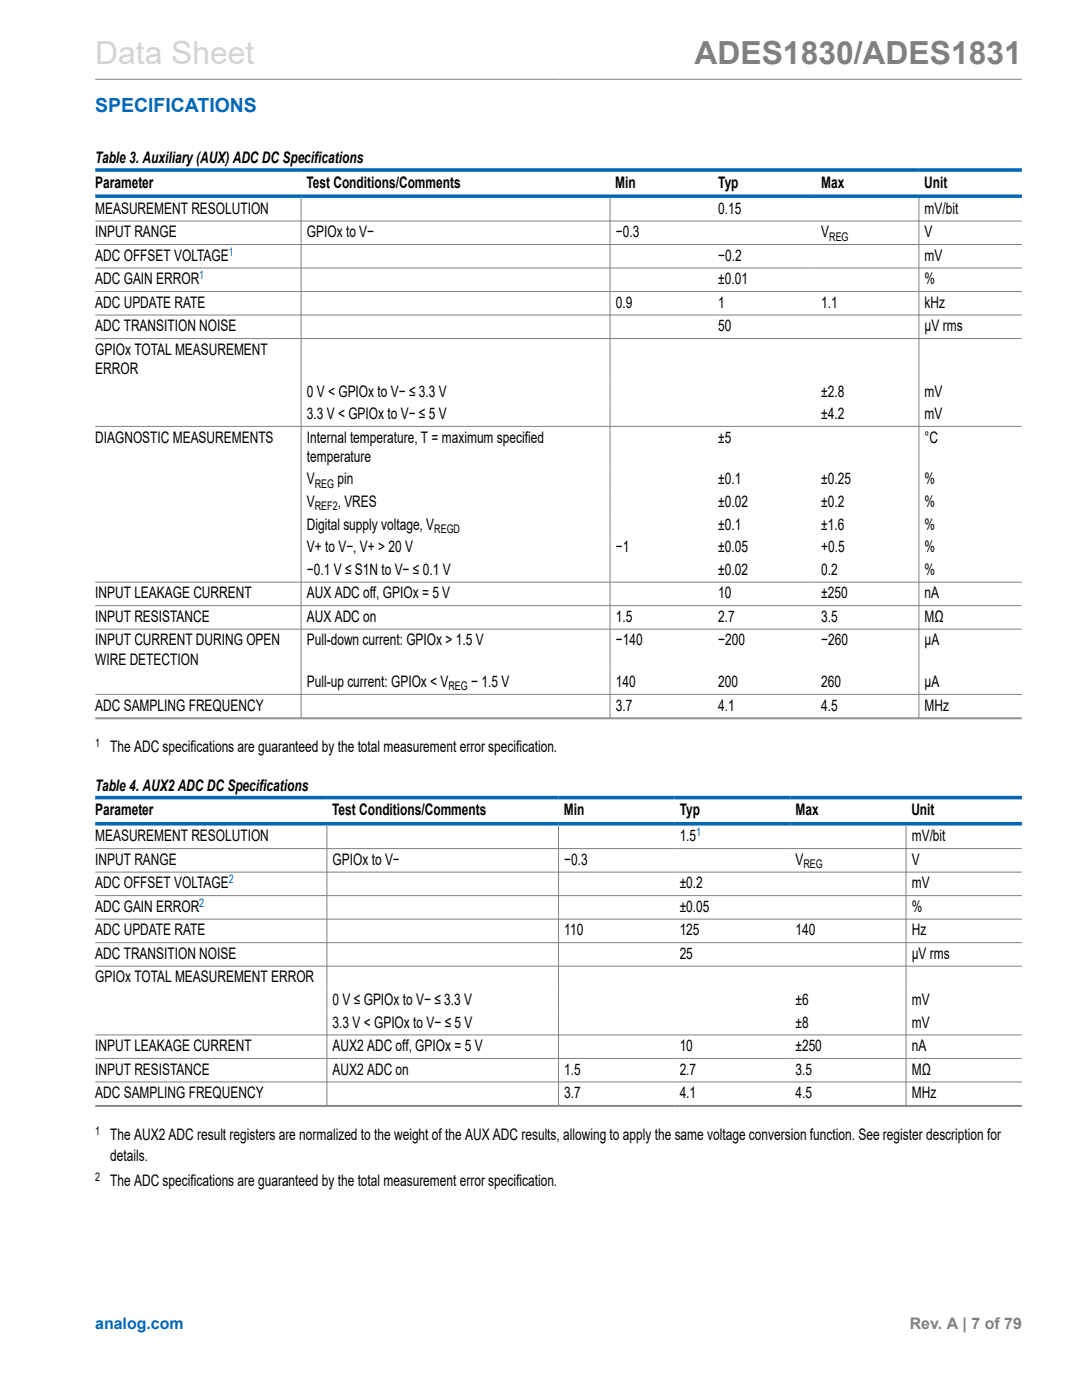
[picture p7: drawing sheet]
<svg xmlns="http://www.w3.org/2000/svg" width="216mm" height="279mm" viewBox="0 0 216 279" stroke-linecap="round" stroke-linejoin="round" font-family="sans-serif">
<defs><g id="words">
<text font-size="6.3" fill="#d3d3d3" x="19" y="12.7">Data Sheet</text>
<text font-size="6.3" fill="#808080" x="138.6" y="12.7">ADES1830/ADES1831</text>
<text font-size="3.9" fill="#0067b8" x="19" y="22.3">SPECIFICATIONS</text>
<g font-size="3.2">
<text x="19" y="32.6">Table 3. Auxiliary (AUX) ADC DC Specifications</text>
<text x="19" y="37.5">Parameter</text>
<text x="61.1" y="37.5">Test Conditions/Comments</text>
<text x="122.8" y="37.5">Min</text>
<text x="143.3" y="37.5">Typ</text>
<text x="163.9" y="37.5">Max</text>
<text x="184.4" y="37.5">Unit</text>
<text x="19" y="42.7">MEASUREMENT RESOLUTION</text>
<text x="19" y="47.4">INPUT RANGE</text>
<text x="61.2" y="47.4">GPIOx to V−</text>
<text x="122.9" y="47.4">−0.3</text>
<text x="143.3" y="42.7">0.15</text>
<text x="163.9" y="47.4">V</text>
<text x="184.5" y="47.4">V</text>
<text x="184.5" y="42.7">mV/bit</text>
<text x="19" y="52.1">ADC OFFSET VOLTAGE</text>
<text x="143.3" y="52.1">−0.2</text>
<text x="184.5" y="52.1">mV</text>
<text x="19" y="56.7">ADC GAIN ERROR</text>
<text x="143.3" y="56.7">±0.01</text>
<text x="184.5" y="56.7">%</text>
<text x="19" y="61.4">ADC UPDATE RATE</text>
<text x="122.9" y="61.4">0.9</text>
<text x="143.3" y="61.4">1</text>
<text x="163.9" y="61.4">1.1</text>
<text x="184.5" y="61.4">kHz</text>
<text x="19" y="66.1">ADC TRANSITION NOISE</text>
<text x="19" y="70.8">GPIOx TOTAL MEASUREMENT</text>
<text x="143.3" y="66.1">50</text>
<text x="184.5" y="66.1">μV rms</text>
<text x="19" y="74.6">ERROR</text>
<text x="61.2" y="79.2">0 V &lt; GPIOx to V− ≤ 3.3 V</text>
<text x="61.2" y="83.7">3.3 V &lt; GPIOx to V− ≤ 5 V</text>
<text x="163.9" y="79.2">±2.8</text>
<text x="163.9" y="83.7">±4.2</text>
<text x="184.5" y="79.2">mV</text>
<text x="184.5" y="83.7">mV</text>
<text x="19" y="88.4">DIAGNOSTIC MEASUREMENTS</text>
<text x="61.2" y="88.4">Internal temperature, T = maximum specified</text>
<text x="143.3" y="88.4">±5</text>
<text x="184.5" y="88.4">°C</text>
<text x="61.2" y="92.2">temperature</text>
<text x="61.2" y="101.2">V</text>
<text x="61.2" y="96.7">V</text>
<text x="67.4" y="96.7">pin</text>
<text x="67.4" y="101.2">, VRES</text>
<text x="143.3" y="96.7">±0.1</text>
<text x="143.3" y="101.2">±0.02</text>
<text x="163.9" y="96.7">±0.25</text>
<text x="163.9" y="101.2">±0.2</text>
<text x="184.5" y="96.7">%</text>
<text x="184.5" y="101.2">%</text>
<text x="61.2" y="105.7">Digital supply voltage, V</text>
<text x="143.3" y="105.7">±0.1</text>
<text x="163.9" y="105.7">±1.6</text>
<text x="184.5" y="105.7">%</text>
<text x="61.2" y="110.2">V+ to V−, V+ &gt; 20 V</text>
<text x="122.9" y="110.2">−1</text>
<text x="143.3" y="110.2">±0.05</text>
<text x="163.9" y="110.2">+0.5</text>
<text x="184.5" y="110.2">%</text>
<text x="19" y="119.4">INPUT LEAKAGE CURRENT</text>
<text x="61.2" y="114.7">−0.1 V ≤ S1N to V− ≤ 0.1 V</text>
<text x="61.2" y="119.4">AUX ADC off, GPIOx = 5 V</text>
<text x="143.3" y="114.7">±0.02</text>
<text x="143.3" y="119.4">10</text>
<text x="163.9" y="114.7">0.2</text>
<text x="163.9" y="119.4">±250</text>
<text x="184.5" y="114.7">%</text>
<text x="184.5" y="119.4">nA</text>
<text x="19" y="124.1">INPUT RESISTANCE</text>
<text x="61.2" y="124.1">AUX ADC on</text>
<text x="122.9" y="124.1">1.5</text>
<text x="143.3" y="124.1">2.7</text>
<text x="163.9" y="124.1">3.5</text>
<text x="184.5" y="124.1">MΩ</text>
<text x="19" y="128.8">INPUT CURRENT DURING OPEN</text>
<text x="61.2" y="128.8">Pull-down current: GPIOx &gt; 1.5 V</text>
<text x="122.9" y="128.8">−140</text>
<text x="143.3" y="128.8">−200</text>
<text x="163.9" y="128.8">−260</text>
<text x="184.5" y="128.8">μA</text>
<text x="19" y="132.6">WIRE DETECTION</text>
<text x="61.2" y="137.1">Pull-up current: GPIOx &lt; V</text>
<text x="94" y="137.1">− 1.5 V</text>
<text x="122.9" y="137.1">140</text>
<text x="143.3" y="137.1">200</text>
<text x="163.9" y="137.1">260</text>
<text x="184.5" y="137.1">μA</text>
<text x="19" y="141.8">ADC SAMPLING FREQUENCY</text>
<text x="122.9" y="141.8">3.7</text>
<text x="143.3" y="141.8">4.1</text>
<text x="163.9" y="141.8">4.5</text>
<text x="184.5" y="141.8">MHz</text>
<text x="22" y="150.1">The ADC specifications are guaranteed by the total measurement error specification.</text>
<text x="19" y="157.8">Table 4. AUX2 ADC DC Specifications</text>
<text x="19" y="162.7">Parameter</text>
<text x="19" y="167.9">MEASUREMENT RESOLUTION</text>
<text x="66.3" y="162.7">Test Conditions/Comments</text>
<text x="112.5" y="162.7">Min</text>
<text x="135.6" y="162.7">Typ</text>
<text x="135.6" y="167.9">1.5</text>
<text x="158.7" y="162.7">Max</text>
<text x="181.8" y="162.7">Unit</text>
<text x="181.9" y="167.9">mV/bit</text>
<text x="19" y="172.6">INPUT RANGE</text>
<text x="66.4" y="172.6">GPIOx to V−</text>
<text x="112.6" y="172.6">−0.3</text>
<text x="158.7" y="172.6">V</text>
<text x="181.9" y="172.6">V</text>
<text x="19" y="177.3">ADC OFFSET VOLTAGE</text>
<text x="135.6" y="177.3">±0.2</text>
<text x="181.9" y="177.3">mV</text>
<text x="19" y="182">ADC GAIN ERROR</text>
<text x="135.6" y="182">±0.05</text>
<text x="181.9" y="182">%</text>
<text x="19" y="186.7">ADC UPDATE RATE</text>
<text x="19" y="191.4">ADC TRANSITION NOISE</text>
<text x="112.6" y="186.7">110</text>
<text x="135.6" y="186.7">125</text>
<text x="135.6" y="191.4">25</text>
<text x="158.7" y="186.7">140</text>
<text x="181.9" y="186.7">Hz</text>
<text x="181.9" y="191.4">μV rms</text>
<text x="19" y="196.1">GPIOx TOTAL MEASUREMENT ERROR</text>
<text x="66.4" y="200.6">0 V ≤ GPIOx to V− ≤ 3.3 V</text>
<text x="158.7" y="200.6">±6</text>
<text x="181.9" y="200.6">mV</text>
<text x="19" y="209.8">INPUT LEAKAGE CURRENT</text>
<text x="66.4" y="205.1">3.3 V &lt; GPIOx to V− ≤ 5 V</text>
<text x="66.4" y="209.8">AUX2 ADC off, GPIOx = 5 V</text>
<text x="135.6" y="209.8">10</text>
<text x="158.7" y="205.1">±8</text>
<text x="158.7" y="209.8">±250</text>
<text x="181.9" y="205.1">mV</text>
<text x="181.9" y="209.8">nA</text>
<text x="19" y="214.5">INPUT RESISTANCE</text>
<text x="66.4" y="214.5">AUX2 ADC on</text>
<text x="112.6" y="214.5">1.5</text>
<text x="135.6" y="214.5">2.7</text>
<text x="158.7" y="214.5">3.5</text>
<text x="181.9" y="214.5">MΩ</text>
<text x="19" y="219.2">ADC SAMPLING FREQUENCY</text>
<text x="112.6" y="219.2">3.7</text>
<text x="135.6" y="219.2">4.1</text>
<text x="158.7" y="219.2">4.5</text>
<text x="181.9" y="219.2">MHz</text>
<text x="22" y="227.5">The AUX2 ADC result registers are normalized to the weight of the AUX ADC results, allowing to apply the same voltage conversion function. See register description for</text>
<text x="22" y="231.7">details.</text>
<text x="22" y="236.7">The ADC specifications are guaranteed by the total measurement error specification.</text>
</g>
<text font-size="3.2" fill="#0067b8" x="19" y="265.3">analog.com</text>
<text font-size="3.2" fill="#808080" x="181.5" y="265.3">Rev. A | 7 of 79</text>
<g font-size="2.4">
<text x="165.5" y="48">REG</text>
<text x="62.8" y="97.3">REG</text>
<text x="62.8" y="101.8">REF2</text>
<text x="86.6" y="106.3">REGD</text>
<text x="89.5" y="137.8">REG</text>
<text x="19" y="149.1">1</text>
<text x="160.3" y="173.3">REG</text>
<text x="19" y="226.4">1</text>
<text x="19" y="235.6">2</text>
</g>
<g font-size="2.4" fill="#0067b8">
<text x="45.6" y="51">1</text>
<text x="39.8" y="55.7">1</text>
<text x="138.9" y="166.9">1</text>
<text x="45.6" y="176.3">2</text>
<text x="39.8" y="180.9">2</text>
</g>
</g></defs>
<g fill="none" stroke="#808080" stroke-width=".2">
<path d="M19 15.8h184.9M60.1 39.5v103.9M121.7 39.5v103.9M183.4 39.5v103.9M19 44.1h184.9M19 48.8h184.9M19 53.5h184.9M19 58.2h184.9M19 62.9h184.9M19 67.6h184.9M19 85.1h184.9M19 116.2h184.9"/>
<path d="M19 120.9h184.9M19 125.6h184.9M19 138.6h184.9M19 143.3h184.9M19 143.4h184.9M19 169.4h184.9M19 174.1h184.9M19 178.7h184.9M65.2 164.8v55.9M111.5 164.8v55.9M180.8 164.8v55.9M19 183.4h184.9"/>
<path d="M19 188.1h184.9M19 192.8h184.9M19 206.5h184.9M19 211.2h184.9M19 215.9h184.9M19 220.6h184.9M19 220.8h184.9"/>
</g>
<path d="M19 33.9h184.9M19 39.1h184.9M19 159.2h184.9M19 164.4h184.9" fill="none" stroke="#0067b8" stroke-width=".71"/>
<use href="#words"/>
</svg>
